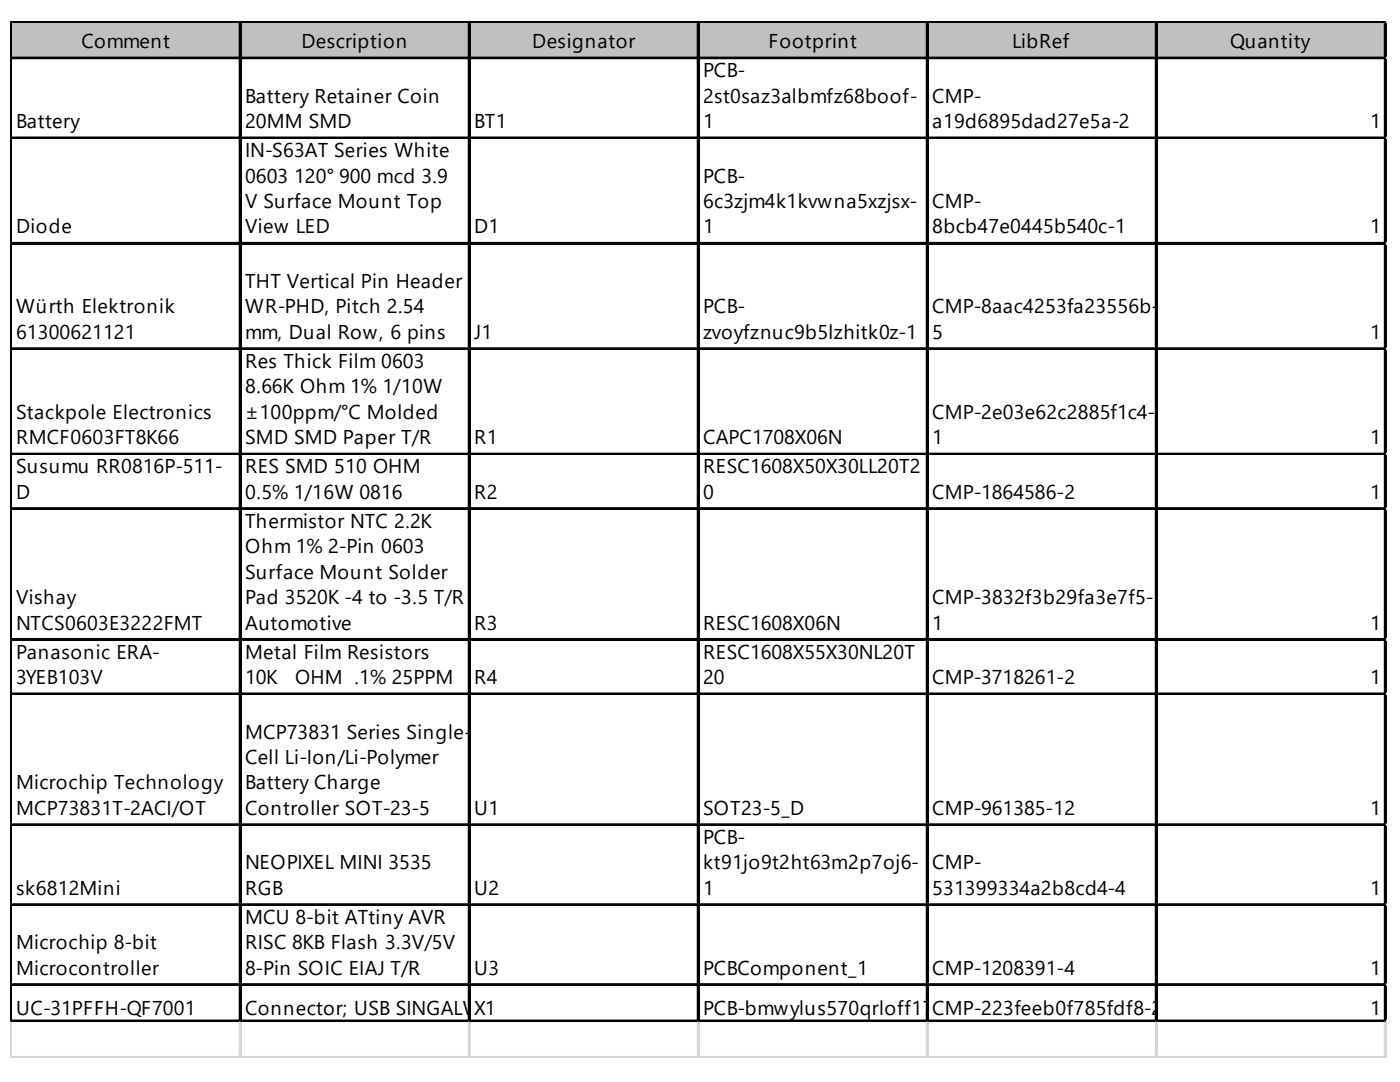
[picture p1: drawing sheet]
<svg xmlns="http://www.w3.org/2000/svg" width="279mm" height="216mm" viewBox="0 0 279 216" stroke-linecap="round" stroke-linejoin="round" font-family="sans-serif">
<defs><g id="words">
<g font-size="4">
<text x="16.3" y="9.6">Comment</text>
<text x="60.2" y="9.6">Description</text>
<text x="106.2" y="9.6">Designator</text>
<text x="153.4" y="9.6">Footprint</text>
<text x="202" y="9.6">LibRef</text>
<text x="245.5" y="9.6">Quantity</text>
<text x="140.3" y="15.4">PCB-</text>
<text x="48.9" y="20.5">Battery Retainer Coin</text>
<text x="140.3" y="20.5">2st0saz3albmfz68boof-</text>
<text x="186" y="20.5">CMP-</text>
<text x="3.2" y="25.6">Battery</text>
<text x="48.9" y="25.6">20MM SMD</text>
<text x="94.6" y="25.6">BT1</text>
<text x="140.3" y="25.6">1</text>
<text x="186" y="25.6">a19d6895dad27e5a-2</text>
<text x="273.4" y="25.6">1</text>
<text x="48.9" y="31.4">IN-S63AT Series White</text>
<text x="48.9" y="36.4">0603 120° 900 mcd 3.9</text>
<text x="48.9" y="41.5">V Surface Mount Top</text>
<text x="140.3" y="36.4">PCB-</text>
<text x="140.3" y="41.5">6c3zjm4k1kvwna5xzjsx-</text>
<text x="186" y="41.5">CMP-</text>
<text x="3.2" y="46.6">Diode</text>
<text x="48.9" y="46.6">View LED</text>
<text x="94.6" y="46.6">D1</text>
<text x="140.3" y="46.6">1</text>
<text x="186" y="46.6">8bcb47e0445b540c-1</text>
<text x="273.4" y="46.6">1</text>
<text x="48.9" y="57.5">THT Vertical Pin Header</text>
<text x="3.2" y="62.5">Würth Elektronik</text>
<text x="48.9" y="62.5">WR-PHD, Pitch 2.54</text>
<text x="140.3" y="62.5">PCB-</text>
<text x="186" y="62.5">CMP-8aac4253fa23556b-</text>
<text x="3.2" y="67.6">61300621121</text>
<text x="48.9" y="67.6">mm, Dual Row, 6 pins</text>
<text x="94.6" y="67.6">J1</text>
<text x="140.3" y="67.6">zvoyfznuc9b5lzhitk0z-1</text>
<text x="186" y="67.6">5</text>
<text x="273.4" y="67.6">1</text>
<text x="48.9" y="73.4">Res Thick Film 0603</text>
<text x="3.2" y="83.6">Stackpole Electronics</text>
<text x="48.9" y="78.5">8.66K Ohm 1% 1/10W</text>
<text x="48.9" y="83.6">±100ppm/°C Molded</text>
<text x="186" y="83.6">CMP-2e03e62c2885f1c4-</text>
<text x="3.2" y="88.6">RMCF0603FT8K66</text>
<text x="48.9" y="88.6">SMD SMD Paper T/R</text>
<text x="94.6" y="88.6">R1</text>
<text x="140.3" y="88.6">CAPC1708X06N</text>
<text x="186" y="88.6">1</text>
<text x="273.4" y="88.6">1</text>
<text x="3.2" y="94.4">Susumu RR0816P-511-</text>
<text x="48.9" y="94.4">RES SMD 510 OHM</text>
<text x="140.3" y="94.4">RESC1608X50X30LL20T2</text>
<text x="3.2" y="99.5">D</text>
<text x="48.9" y="99.5">0.5% 1/16W 0816</text>
<text x="94.6" y="99.5">R2</text>
<text x="140.3" y="99.5">0</text>
<text x="186" y="99.5">CMP-1864586-2</text>
<text x="273.4" y="99.5">1</text>
<text x="48.9" y="105.3">Thermistor NTC 2.2K</text>
<text x="48.9" y="110.4">Ohm 1% 2-Pin 0603</text>
<text x="48.9" y="115.5">Surface Mount Solder</text>
<text x="3.2" y="120.5">Vishay</text>
<text x="3.2" y="125.6">NTCS0603E3222FMT</text>
<text x="48.9" y="120.5">Pad 3520K -4 to -3.5 T/R</text>
<text x="48.9" y="125.6">Automotive</text>
<text x="94.6" y="125.6">R3</text>
<text x="140.3" y="125.6">RESC1608X06N</text>
<text x="186" y="120.5">CMP-3832f3b29fa3e7f5-</text>
<text x="186" y="125.6">1</text>
<text x="273.4" y="125.6">1</text>
<text x="3.2" y="131.4">Panasonic ERA-</text>
<text x="48.9" y="131.4">Metal Film Resistors</text>
<text x="140.3" y="131.4">RESC1608X55X30NL20T</text>
<text x="3.2" y="136.5">3YEB103V</text>
<text x="48.9" y="136.5">10K</text>
<text x="58.9" y="136.5">OHM .1% 25PPM</text>
<text x="94.6" y="136.5">R4</text>
<text x="140.3" y="136.5">20</text>
<text x="186" y="136.5">CMP-3718261-2</text>
<text x="273.4" y="136.5">1</text>
<text x="48.9" y="147.4">MCP73831 Series Single-</text>
<text x="48.9" y="152.5">Cell Li-Ion/Li-Polymer</text>
<text x="3.2" y="157.5">Microchip Technology</text>
<text x="48.9" y="157.5">Battery Charge</text>
<text x="3.2" y="162.6">MCP73831T-2ACI/OT</text>
<text x="48.9" y="162.6">Controller SOT-23-5</text>
<text x="94.6" y="162.6">U1</text>
<text x="140.3" y="162.6">SOT23-5_D</text>
<text x="186" y="162.6">CMP-961385-12</text>
<text x="273.4" y="162.6">1</text>
<text x="48.9" y="173.5">NEOPIXEL MINI 3535</text>
<text x="140.3" y="168.4">PCB-</text>
<text x="140.3" y="173.5">kt91jo9t2ht63m2p7oj6-</text>
<text x="186" y="173.5">CMP-</text>
<text x="3.2" y="178.6">sk6812Mini</text>
<text x="48.9" y="178.6">RGB</text>
<text x="94.6" y="178.6">U2</text>
<text x="140.3" y="178.6">1</text>
<text x="186" y="178.6">531399334a2b8cd4-4</text>
<text x="273.4" y="178.6">1</text>
<text x="48.9" y="184.4">MCU 8-bit ATtiny AVR</text>
<text x="3.2" y="189.4">Microchip 8-bit</text>
<text x="48.9" y="189.4">RISC 8KB Flash 3.3V/5V</text>
<text x="3.2" y="194.5">Microcontroller</text>
<text x="48.9" y="194.5">8-Pin SOIC EIAJ T/R</text>
<text x="94.6" y="194.5">U3</text>
<text x="140.3" y="194.5">PCBComponent_1</text>
<text x="186" y="194.5">CMP-1208391-4</text>
<text x="273.4" y="194.5">1</text>
<text x="3.2" y="202.5">UC-31PFFH-QF7001</text>
<text x="48.9" y="202.5">Connector; USB SINGALWXATERPROOF; JACK USB3.P1 TYPmC;yG2;570qrloff17oMtPTape</text>
<text x="96.8" y="202.5">1</text>
<text x="142.5" y="202.5">CB-bE w lus WITH TID;</text>
<text x="185.8" y="202.5">Cu1-1-223feeb0f785fdf8-2</text>
<text x="273.4" y="202.5">1</text>
</g>
</g></defs>
<path d="M2.4 4.5h274.3v7.3h-274.3z" fill="#c0c0c0"/>
<g fill="none" stroke="#000" stroke-width=".36">
<path d="M2.1 4.2v199.8M2.3 4.2v199.8M2.5 4.2h274.2M2.5 4.4h274.2M2.5 11.5h274.2M2.5 11.7h274.2M47.8 4.6v199.4M48 4.6v199.4M93.5 4.6v199.4M93.7 4.6v199.4M139.2 4.6v199.4M139.4 4.6v199.4"/>
<path d="M184.9 4.6v199.4M185.1 4.6v199.4M230.6 4.6v199.4M230.8 4.6v199.4M276.3 4.6v199.4M276.5 4.6v199.4M2.5 27.4h274.2M2.5 27.6h274.2M2.5 48.5h274.2M2.5 48.6h274.2M2.5 69.5h274.2M2.5 69.7h274.2"/>
<path d="M2.5 90.5h274.2M2.5 90.7h274.2M2.5 101.4h274.2M2.5 101.6h274.2M2.5 127.5h274.2M2.5 127.7h274.2M2.5 138.4h274.2M2.5 138.5h274.2M2.5 164.5h274.2M2.5 164.6h274.2M2.5 180.4h274.2M2.5 180.6h274.2"/>
<path d="M2.5 196.4h274.2M2.5 196.5h274.2M2.5 203.6h274.2M2.5 203.8h274.2"/>
</g>
<g fill="none" stroke="#d4d4d4" stroke-width=".36">
<path d="M276.7 4.2h.1M2.1 204v7.1M2.3 204v7.1M47.8 204v7.1M48 204v7.1M93.5 204v7.1M93.7 204v7.1M139.2 204v7.1M139.4 204v7.1M184.9 204v7.1M185.1 204v7.1M230.6 204v7.1"/>
<path d="M230.8 204v7.1M276.3 204v7.1M276.5 204v7.1"/>
</g>
<path d="M276.7 4.2l.1 .4z" fill="#d4d4d4"/>
<path d="M276.7 11.5h.1" fill="none" stroke="#d4d4d4" stroke-width=".36"/>
<path d="M276.7 11.5l.1 .3z" fill="#d4d4d4"/>
<path d="M276.7 27.4h.1" fill="none" stroke="#d4d4d4" stroke-width=".36"/>
<path d="M276.7 27.4l.1 .4z" fill="#d4d4d4"/>
<path d="M276.7 48.5h.1" fill="none" stroke="#d4d4d4" stroke-width=".36"/>
<path d="M276.7 48.5l.1 .3z" fill="#d4d4d4"/>
<path d="M276.7 69.5h.1" fill="none" stroke="#d4d4d4" stroke-width=".36"/>
<path d="M276.7 69.5l.1 .3z" fill="#d4d4d4"/>
<path d="M276.7 90.5h.1" fill="none" stroke="#d4d4d4" stroke-width=".36"/>
<path d="M276.7 90.5l.1 .4z" fill="#d4d4d4"/>
<path d="M276.7 101.4h.1" fill="none" stroke="#d4d4d4" stroke-width=".36"/>
<path d="M276.7 101.4l.1 .3z" fill="#d4d4d4"/>
<path d="M276.7 127.5h.1" fill="none" stroke="#d4d4d4" stroke-width=".36"/>
<path d="M276.7 127.5l.1 .3z" fill="#d4d4d4"/>
<path d="M276.7 138.4h.1" fill="none" stroke="#d4d4d4" stroke-width=".36"/>
<path d="M276.7 138.4l.1 .3z" fill="#d4d4d4"/>
<path d="M276.7 164.5h.1" fill="none" stroke="#d4d4d4" stroke-width=".36"/>
<path d="M276.7 164.5l.1 .3z" fill="#d4d4d4"/>
<path d="M276.7 180.4h.1" fill="none" stroke="#d4d4d4" stroke-width=".36"/>
<path d="M276.7 180.4l.1 .4z" fill="#d4d4d4"/>
<path d="M276.7 196.4h.1" fill="none" stroke="#d4d4d4" stroke-width=".36"/>
<path d="M276.7 196.4l.1 .3z" fill="#d4d4d4"/>
<path d="M276.7 203.6h.1" fill="none" stroke="#d4d4d4" stroke-width=".36"/>
<path d="M276.7 203.6l.1 .4z" fill="#d4d4d4"/>
<path d="M2.1 210.9h274.7" fill="none" stroke="#d4d4d4" stroke-width=".36"/>
<path d="M2.1 211h274.7" fill="none" stroke="#d4d4d4" stroke-width=".21"/>
<use href="#words"/>
</svg>
